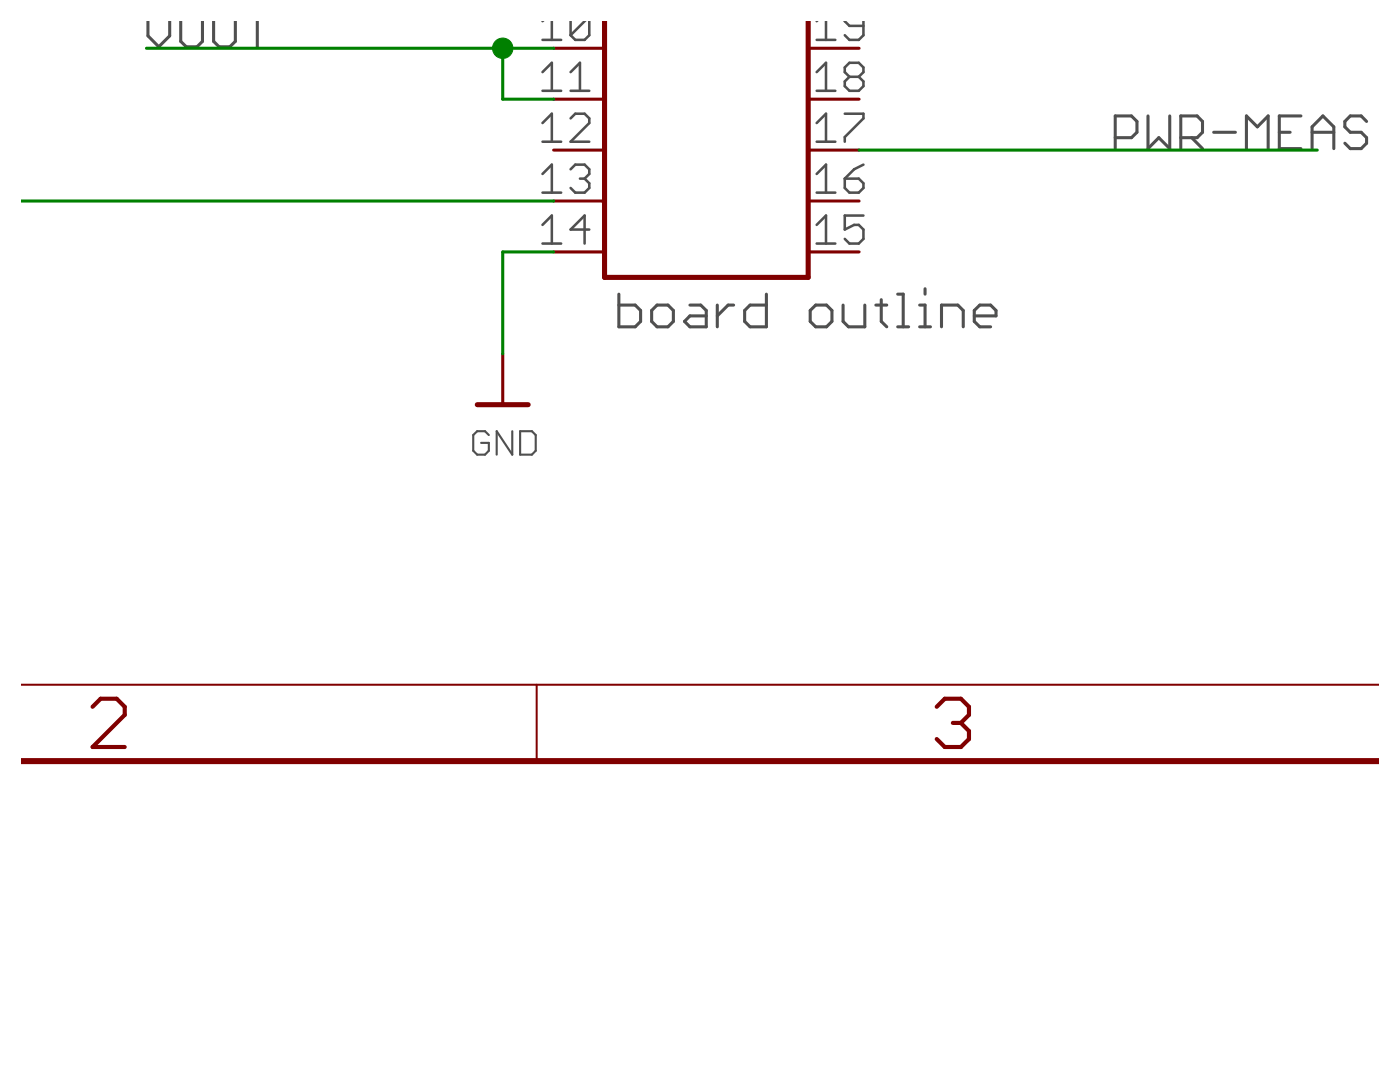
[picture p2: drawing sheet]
<svg xmlns="http://www.w3.org/2000/svg" width="279mm" height="216mm" viewBox="0 0 279 216" stroke-linecap="round" stroke-linejoin="round" font-family="sans-serif">
<g fill="none" stroke="#505050" stroke-width=".61">
<path d="M29.5 4.1v3.1l2.2 2.1 2.2-2.1v-3.1M36.1 4.1v4.2l1.1 1h2.1l1.1-1v-4.2M42.6 4.1v4.2l1.1 1h2.2l1.1-1v-4.2M51.4 4.1v5.2M222.6 27.5h3.2l1.1-1.1v-2.2l-1.1-1.1h-3.2v6.6M229.1 23.1v6.6l2.2-2.2 2.1 2.2v-6.6M235.6 27.5h3.3l1.1-1.1v-2.2l-1.1-1.1h-3.3v6.6M237.8 27.5l2.2 2.2M242.2 26.4h4.3M248.8 29.7v-6.6l2.1 2.2 2.2-2.2v6.6M255.3 26.4h2.2M259.6 23.1h-4.3v6.6h4.3"/>
<path d="M261.9 26.4h4.3M261.9 29.7v-4.4l2.1-2.2 2.2 2.2v4.4M272.7 24.2l-1-1.1h-2.2l-1.1 1.1v1.1l1.1 1.1h2.2l1 1.1v1.1l-1 1.1h-2.2l-1.1-1.1M123.5 58.7v6.5h3.3l1-1.1v-2.1l-1-1.1h-3.3M153 58.7v6.5h-3.3l-1.1-1.1v-2.1l1.1-1.1h3.3M175.9 59.8v4.3l1.1 1.1M179.2 58.7h1.1v6.5M184.6 57.6v1.1M130 62l1.1-1.1h2.2l1.1 1.1v2.1l-1.1 1.1h-2.2l-1.1-1.1zM137.7 60.9h2.1l1.1 1.1v3.2h-3.2l-1.1-1.1 1.1-1.1h3.2M143.2 60.9v4.3M146.4 60.9h-1.1l-2.1 2.1"/>
<path d="M161.7 62l1.1-1.1h2.2l1 1.1v2.1l-1 1.1h-2.2l-1.1-1.1zM168.3 60.9v3.2l1 1.1h3.3v-4.3M174.8 60.9h2.2M179.2 65.2h2.1M183.5 65.2h2.2M183.5 60.9h1.1v4.3M187.9 65.2v-4.3h3.3l1 1.1v3.2M194.4 63h4.4v-1l-1.1-1.1h-2.2l-1.1 1.1v2.1l1.1 1.1h2.2"/>
</g>
<path d="M97.6 86.8l-.8-.8h-1.6l-.8 .8v3.1l.8 .8h1.6l.8-.8v-1.5h-1.6M102.2 86v4.7l-3.1-4.7v4.7M103.8 86h2.4l.7 .8v3.1l-.7 .8h-2.4z" fill="none" stroke="#505050" stroke-width=".42"/>
<g fill="none" stroke="#505050" stroke-width=".51">
<path d="M108.3 14.4l1.8-1.9v5.6M108.3 8h3.7M108.3 18.1h3.7M108.4 4.1l-.1 .1M110.1 4.1v3.9M113.9 4.1v2.9M113.9 18.1h3.7M113.9 14.4l1.8-1.9v5.6M116.8 4.1l-2.9 2.9M117.6 4.1v2.9l-.9 1h-1.9l-.9-1M163 8h3.7M163 18.1h3.7"/>
<path d="M163 14.4l1.8-1.9v5.6M163.1 4.1l-.1 .1M164.8 4.1v3.9M168.6 4.1l.9 1.1h2.8M169.5 15.3l-.9 1v.9l.9 .9h1.9l.9-.9v-.9l-.9-1M169.5 15.3l-.9-.9v-.9l.9-1h1.9l.9 1v.9l-.9 .9M169.5 15.3h1.9M172.3 4.1v2.9l-.9 1h-1.9l-.9-1M108.3 24.6l1.8-1.9v5.6M108.3 34.7l1.8-1.8v5.5M108.3 28.3h3.7M108.3 38.4h3.7"/>
<path d="M113.9 23.6l.9-.9h1.9l.9 .9v1l-3.7 3.7h3.7M113.9 33.8l.9-.9h1.9l.9 .9v.9l-.9 .9M115.7 35.6h1M116.7 35.6l.9 1v.9l-.9 .9h-1.9l-.9-.9M163 28.3h3.7M163 38.4h3.7M163 24.6l1.8-1.9v5.6M163 34.7l1.8-1.8v5.5M168.6 22.7h3.7v.9l-3.7 3.7v1M168.6 35.6h2.8l.9 1v.9l-.9 .9h-1.9l-.9-.9zM172.3 32.9l-1.8 .9-1.9 1.8M108.3 44.9l1.8-1.9v5.6"/>
<path d="M108.3 48.6h3.7M117.6 45.8h-3.7l2.8-2.8v5.6M163 48.6h3.7M163 44.9l1.8-1.9v5.6M172.3 43h-3.7v2.8l1.9-.9h.9l.9 .9v1.9l-.9 .9h-1.9l-.9-.9"/>
</g>
<path d="M4.1 151.9h271.2" fill="none" stroke="#800000" stroke-width="1.2"/>
<path d="M4.1 136.6h271.2M107.1 136.6v15.3" fill="none" stroke="#800000" stroke-width=".4"/>
<path d="M18.5 141l1.6-1.6h3.2l1.6 1.6v1.6l-6.4 6.5h6.4M186.9 141l1.7-1.6h3.2l1.6 1.6v1.6l-1.6 1.7M190.2 144.3h1.6M191.8 144.3l1.6 1.6v1.6l-1.6 1.6h-3.2l-1.7-1.6" fill="none" stroke="#800000" stroke-width=".83"/>
<path d="M120.6 4.1v51.3h40.7v-51.3M95.2 80.8h10.2" fill="none" stroke="#800000" stroke-width="1"/>
<path d="M110.5 9.6h10.1M110.5 19.8h10.1M161.3 9.6h10.1M161.3 19.8h10.1M110.5 30h10.1M161.3 30h10.1M110.5 40.1h10.1M110.5 50.3h10.1M161.3 40.1h10.1M161.3 50.3h10.1M100.3 70.6v10.2" fill="none" stroke="#800000" stroke-width=".61"/>
<path d="M29.2 9.6h81.3M100.3 9.6v10.2h10.2M171.4 30h91.5M4.1 40.1h106.4M110.5 50.3h-10.2v20.3" fill="none" stroke="#008000" stroke-width=".61"/>
<circle cx="100.3" cy="9.6" r="2.03" fill="#008000" stroke="#008000" stroke-width=".2"/>
</svg>
